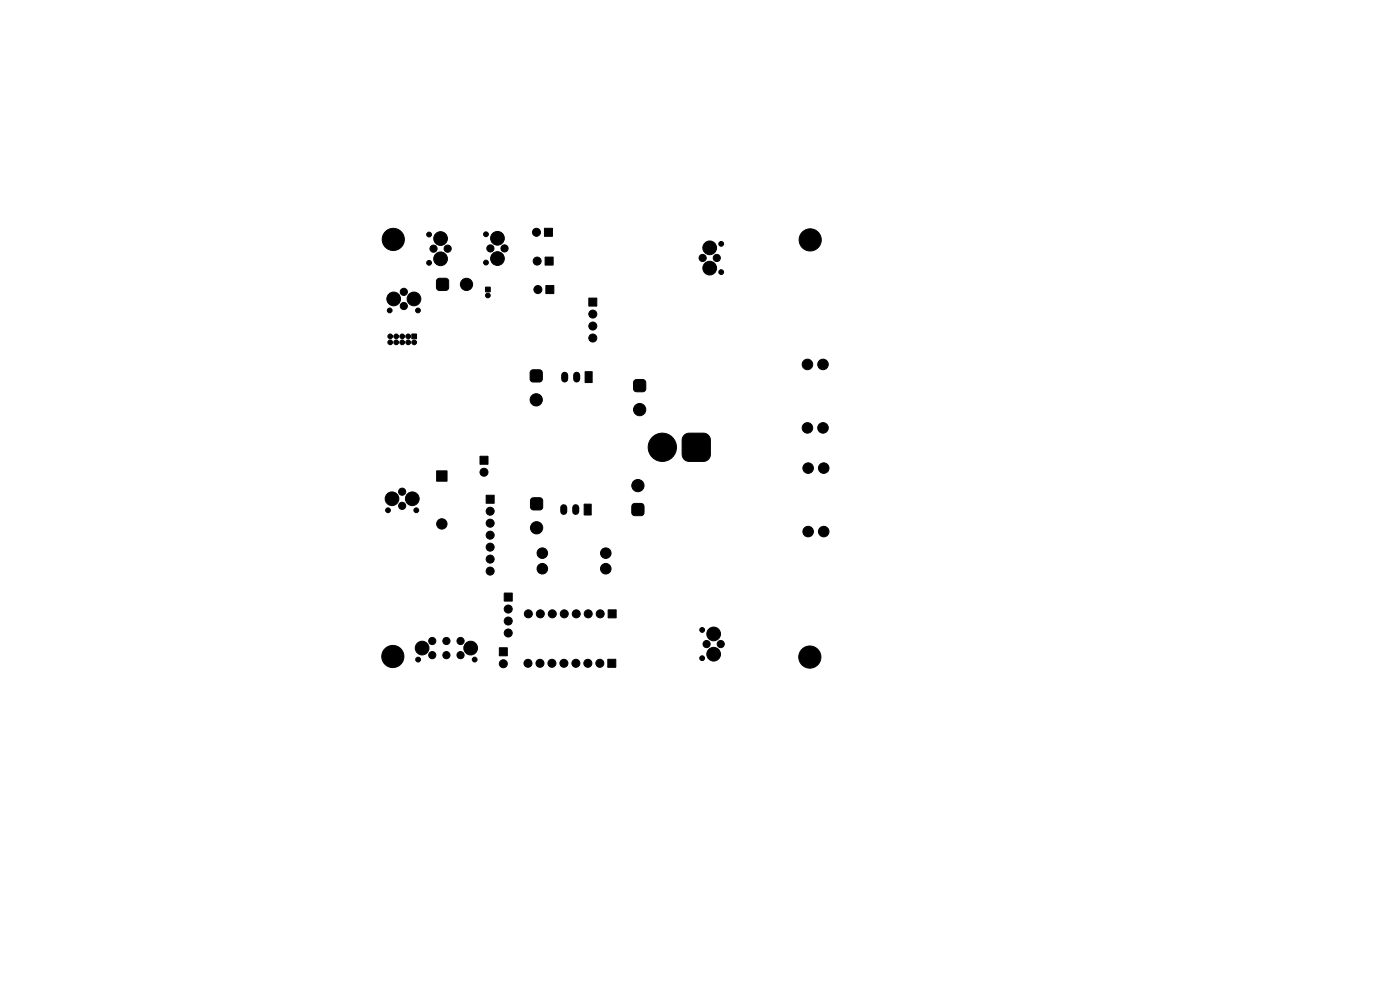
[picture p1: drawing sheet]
<svg xmlns="http://www.w3.org/2000/svg" width="297mm" height="210mm" viewBox="0 0 297 210" stroke-linecap="round" stroke-linejoin="round" font-family="sans-serif">
<g fill="#000" stroke="#000" stroke-width=".21">
<path d="M92.7 59.3l.5-.3 1.7 .2 .3 .5-.1 1.7-.6 .2-1.7-.1-.2-.5zM115.5 48.4h1.7v1.7h-1.7zM115.6 54.5h1.7v1.7h-1.7zM87.4 70.9h1v1h-1zM103 60.9h1v1h-1zM112.6 78.7l.5-.3 1.7 .2 .3 .5-.2 1.7-.5 .2-1.7-.1-.2-.5zM115.8 60.6h1.7v1.7h-1.7zM124.9 63.2h1.7v1.7h-1.7zM124.1 78.8h1.5v2.3h-1.5zM92.6 99.9h2.2v2.2h-2.2zM101.8 96.8h1.7v1.7h-1.7zM134.7 80.6l1.6-.1 .6 .3 .1 1.7-.3 .5-1.6 .1-.6-.2-.1-1.7z"/>
<path d="M145.1 92.3l.9-.4h3.2a1.5 1.5 0 0 1 1.5 1.5v3a1.5 1.5 0 0 1-1.5 1.5h-3a1.5 1.5 0 0 1-1.5-1.5v-3.2zM103.1 105.1h1.7v1.7h-1.7zM112.7 105.8l.5-.2 1.7 .1 .2 .5-.1 1.7-.5 .3-1.7-.2-.3-.5zM123.9 106.9h1.5v2.3h-1.5zM134.2 107l.5-.2 1.7 .1 .2 .5-.1 1.7-.5 .3-1.7-.1-.3-.6zM105.9 137.4h1.7v1.7h-1.7zM107 125.8h1.7v1.7h-1.7zM128.9 139.9h1.7v1.7h-1.7zM129 129.4h1.7v1.7h-1.7z"/>
<circle cx="83.4" cy="50.8" r="2.35"/>
<circle cx="91" cy="55.8" r=".51"/>
<circle cx="91" cy="49.8" r=".51"/>
<circle cx="92" cy="52.8" r=".76"/>
<circle cx="93.5" cy="50.6" r="1.45"/>
<circle cx="93.5" cy="54.9" r="1.45"/>
<circle cx="95" cy="52.8" r=".76"/>
<circle cx="103.1" cy="55.7" r=".51"/>
<circle cx="103.1" cy="49.7" r=".51"/>
<circle cx="104" cy="52.7" r=".76"/>
<circle cx="105.5" cy="54.8" r="1.45"/>
<circle cx="105.5" cy="50.5" r="1.45"/>
<circle cx="107" cy="52.7" r=".76"/>
<circle cx="113.8" cy="49.3" r=".85"/>
<circle cx="114" cy="55.4" r=".85"/>
<circle cx="149.1" cy="54.7" r=".76"/>
<circle cx="150.6" cy="56.9" r="1.45"/>
<circle cx="150.6" cy="52.6" r="1.45"/>
<circle cx="152.1" cy="54.7" r=".76"/>
<circle cx="153" cy="57.7" r=".51"/>
<circle cx="153" cy="51.7" r=".51"/>
<circle cx="171.9" cy="50.9" r="2.35"/>
<circle cx="82.7" cy="65.9" r=".51"/>
<circle cx="82.8" cy="72.6" r=".5"/>
<circle cx="82.8" cy="71.4" r=".5"/>
<circle cx="83.5" cy="63.4" r="1.45"/>
<circle cx="84.1" cy="72.6" r=".5"/>
<circle cx="84.1" cy="71.4" r=".5"/>
<circle cx="85.3" cy="71.4" r=".5"/>
<circle cx="85.3" cy="72.6" r=".5"/>
<circle cx="85.7" cy="61.9" r=".76"/>
<circle cx="85.7" cy="64.9" r=".76"/>
<circle cx="86.6" cy="71.4" r=".5"/>
<circle cx="86.6" cy="72.6" r=".5"/>
<circle cx="87.8" cy="63.4" r="1.45"/>
<circle cx="87.9" cy="72.6" r=".5"/>
<circle cx="88.7" cy="65.9" r=".51"/>
<circle cx="99" cy="60.3" r="1.3"/>
<circle cx="103.5" cy="62.7" r=".5"/>
<circle cx="114.1" cy="61.4" r=".85"/>
<circle cx="125.8" cy="66.6" r=".85"/>
<circle cx="125.8" cy="71.7" r=".85"/>
<circle cx="125.8" cy="69.2" r=".85"/>
<circle cx="171.3" cy="77.3" r="1.12"/>
<circle cx="174.6" cy="77.3" r="1.12"/>
<circle cx="113.8" cy="84.8" r="1.3"/>
<circle cx="135.7" cy="86.9" r="1.3"/>
<circle cx="140.5" cy="94.9" r="3"/>
<circle cx="171.3" cy="90.8" r="1.12"/>
<circle cx="171.4" cy="99.3" r="1.12"/>
<circle cx="174.6" cy="90.8" r="1.12"/>
<circle cx="174.7" cy="99.3" r="1.12"/>
<circle cx="82.3" cy="108.2" r=".51"/>
<circle cx="83.2" cy="105.8" r="1.45"/>
<circle cx="85.3" cy="104.3" r=".76"/>
<circle cx="85.3" cy="107.3" r=".76"/>
<circle cx="87.5" cy="105.8" r="1.45"/>
<circle cx="88.3" cy="108.2" r=".51"/>
<circle cx="93.7" cy="111.1" r="1.1"/>
<circle cx="102.7" cy="100.2" r=".85"/>
<circle cx="104" cy="108.4" r=".85"/>
<circle cx="104" cy="113.5" r=".85"/>
<circle cx="104" cy="116.1" r=".85"/>
<circle cx="104" cy="111" r=".85"/>
<circle cx="104" cy="118.6" r=".85"/>
<circle cx="113.8" cy="112" r="1.3"/>
<circle cx="115.1" cy="117.3" r="1.12"/>
<circle cx="128.5" cy="117.3" r="1.12"/>
<circle cx="135.3" cy="103" r="1.3"/>
<circle cx="171.4" cy="112.8" r="1.12"/>
<circle cx="174.7" cy="112.8" r="1.12"/>
<circle cx="83.3" cy="139.3" r="2.35"/>
<circle cx="88.7" cy="139.9" r=".51"/>
<circle cx="89.6" cy="137.5" r="1.45"/>
<circle cx="91.7" cy="136" r=".76"/>
<circle cx="91.7" cy="139" r=".76"/>
<circle cx="94.7" cy="136" r=".76"/>
<circle cx="94.7" cy="139" r=".76"/>
<circle cx="97.7" cy="136" r=".76"/>
<circle cx="97.7" cy="139" r=".76"/>
<circle cx="99.9" cy="137.5" r="1.45"/>
<circle cx="100.7" cy="139.9" r=".51"/>
<circle cx="104" cy="121.1" r=".85"/>
<circle cx="107.8" cy="134.3" r=".85"/>
<circle cx="107.8" cy="129.2" r=".85"/>
<circle cx="107.8" cy="131.7" r=".85"/>
<circle cx="112.1" cy="130.2" r=".85"/>
<circle cx="114.6" cy="130.2" r=".85"/>
<circle cx="115.1" cy="120.6" r="1.12"/>
<circle cx="117.2" cy="130.2" r=".85"/>
<circle cx="119.7" cy="130.2" r=".85"/>
<circle cx="122.2" cy="130.2" r=".85"/>
<circle cx="124.8" cy="130.2" r=".85"/>
<circle cx="127.3" cy="130.2" r=".85"/>
<circle cx="128.5" cy="120.6" r="1.12"/>
<circle cx="149" cy="133.6" r=".51"/>
<circle cx="149" cy="139.6" r=".51"/>
<circle cx="149.9" cy="136.6" r=".76"/>
<circle cx="151.4" cy="134.5" r="1.45"/>
<circle cx="151.4" cy="138.8" r="1.45"/>
<circle cx="152.9" cy="136.6" r=".76"/>
<circle cx="171.8" cy="139.4" r="2.35"/>
<circle cx="106.8" cy="140.8" r=".85"/>
<circle cx="112" cy="140.7" r=".85"/>
<circle cx="114.5" cy="140.7" r=".85"/>
<circle cx="117.1" cy="140.7" r=".85"/>
<circle cx="119.6" cy="140.7" r=".85"/>
<circle cx="122.2" cy="140.7" r=".85"/>
<circle cx="124.7" cy="140.7" r=".85"/>
<circle cx="127.2" cy="140.7" r=".85"/>
</g>
<path d="M119.8 79.6v.8M122.3 79.6v.8M119.6 107.7v.8M122.1 107.7v.8" fill="none" stroke="#000" stroke-width="1.5"/>
</svg>
